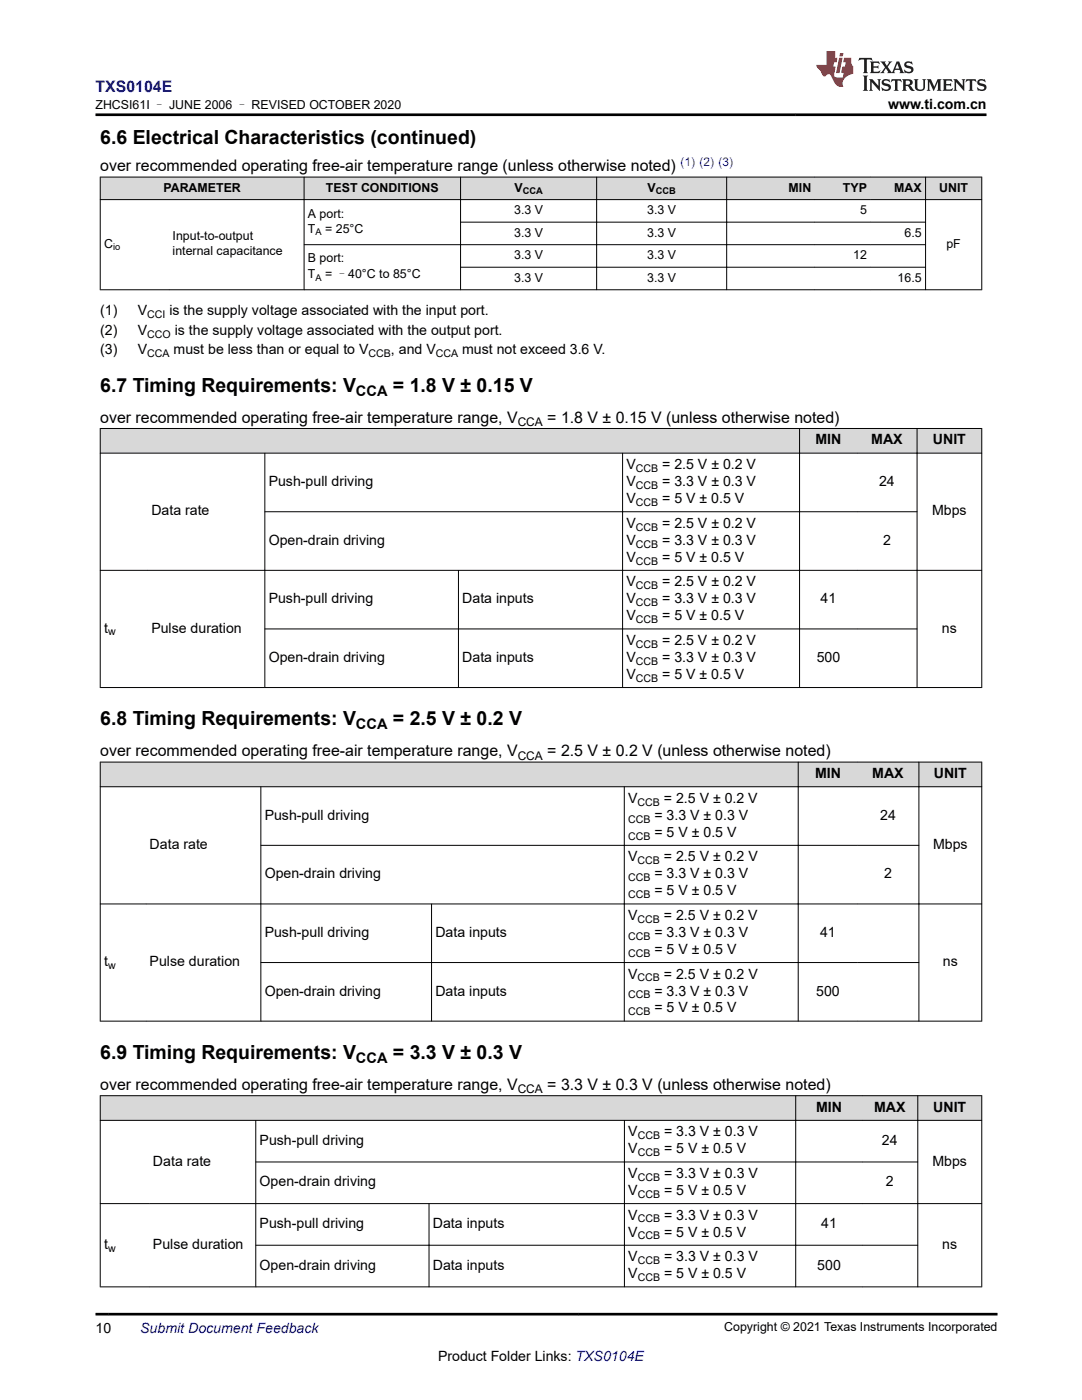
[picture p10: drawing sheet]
<svg xmlns="http://www.w3.org/2000/svg" width="216mm" height="279mm" viewBox="0 0 216 279" stroke-linecap="round" stroke-linejoin="round" font-family="sans-serif">
<defs><g id="words">
<g font-size="3.9">
<text x="20" y="28.7">6.6 Electrical Characteristics (continued)</text>
<text x="20" y="78.2">6.7 Timing Requirements: V</text>
<text x="78.4" y="78.2">= 1.8 V ± 0.15 V</text>
<text x="20" y="144.8">6.8 Timing Requirements: V</text>
<text x="78.4" y="144.8">= 2.5 V ± 0.2 V</text>
<text x="20" y="211.4">6.9 Timing Requirements: V</text>
<text x="78.4" y="211.4">= 3.3 V ± 0.3 V</text>
</g>
<text font-size="3.2" fill="#00f" x="19.1" y="18.3">TXS0104E</text>
<g font-size="3.2">
<text x="20" y="34.2">over recommended operating free-air temperature range (unless otherwise noted)</text>
<text x="20" y="84.4">over recommended operating free-air temperature range, V</text>
<text x="109.2" y="84.4">= 1.8 V ± 0.15 V (unless otherwise noted)</text>
<text x="20" y="150.9">over recommended operating free-air temperature range, V</text>
<text x="109.2" y="150.9">= 2.5 V ± 0.2 V (unless otherwise noted)</text>
<text x="20" y="217.5">over recommended operating free-air temperature range, V</text>
<text x="109.2" y="217.5">= 3.3 V ± 0.3 V (unless otherwise noted)</text>
</g>
<g font-size="2.9">
<text x="71" y="79">CCA</text>
<text x="71" y="145.6">CCA</text>
<text x="71" y="212.1">CCA</text>
</g>
<g font-size="2.8">
<text x="177.2" y="21.7">www.ti.com.cn</text>
<text x="20" y="62.9">(1)</text>
<text x="27.5" y="62.9">V</text>
<text x="33.8" y="62.9">is the supply voltage associated with the input port.</text>
<text x="20" y="70.7">(3)</text>
<text x="20" y="66.8">(2)</text>
<text x="27.5" y="66.8">V</text>
<text x="27.5" y="70.7">V</text>
<text x="34.6" y="70.7">must be less than or equal to V</text>
<text x="34.9" y="66.8">is the supply voltage associated with the output port.</text>
<text x="78" y="70.7">, and V</text>
<text x="92.2" y="70.7">must not exceed 3.6 V.</text>
<text x="162.7" y="88.7">MIN</text>
<text x="173.8" y="88.7">MAX</text>
<text x="186.2" y="88.7">UNIT</text>
<text x="125" y="93.6">V</text>
<text x="132.1" y="93.6">= 2.5 V ± 0.2 V</text>
<text x="53.6" y="97">Push-pull driving</text>
<text x="125" y="97">V</text>
<text x="125" y="100.4">V</text>
<text x="132.1" y="100.4">= 5 V ± 0.5 V</text>
<text x="132.1" y="97">= 3.3 V ± 0.3 V</text>
<text x="175.4" y="97">24</text>
<text x="30.2" y="102.9">Data rate</text>
<text x="125" y="105.3">V</text>
<text x="132.1" y="105.3">= 2.5 V ± 0.2 V</text>
<text x="186" y="102.9">Mbps</text>
<text x="53.6" y="108.7">Open-drain driving</text>
<text x="125" y="108.7">V</text>
<text x="125" y="112.1">V</text>
<text x="132.1" y="112.1">= 5 V ± 0.5 V</text>
<text x="132.1" y="108.7">= 3.3 V ± 0.3 V</text>
<text x="176.2" y="108.7">2</text>
<text x="125" y="117">V</text>
<text x="132.1" y="117">= 2.5 V ± 0.2 V</text>
<text x="53.6" y="120.4">Push-pull driving</text>
<text x="92.2" y="120.4">Data inputs</text>
<text x="125" y="120.4">V</text>
<text x="125" y="123.8">V</text>
<text x="132.1" y="120.4">= 3.3 V ± 0.3 V</text>
<text x="132.1" y="123.8">= 5 V ± 0.5 V</text>
<text x="163.7" y="120.4">41</text>
<text x="20.8" y="126.2">t</text>
<text x="30.2" y="126.2">Pulse duration</text>
<text x="125" y="128.7">V</text>
<text x="132.1" y="128.7">= 2.5 V ± 0.2 V</text>
<text x="188" y="126.2">ns</text>
<text x="53.6" y="132.1">Open-drain driving</text>
<text x="92.2" y="132.1">Data inputs</text>
<text x="125" y="132.1">V</text>
<text x="125" y="135.5">V</text>
<text x="132.1" y="132.1">= 3.3 V ± 0.3 V</text>
<text x="132.1" y="135.5">= 5 V ± 0.5 V</text>
<text x="163" y="132.1">500</text>
<text x="162.6" y="155.3">MIN</text>
<text x="174.1" y="155.3">MAX</text>
<text x="186.3" y="155.3">UNIT</text>
<text x="125.3" y="160.2">V</text>
<text x="132.5" y="160.2">= 2.5 V ± 0.2 V</text>
<text x="52.8" y="163.6">Push-pull driving</text>
<text x="130.6" y="163.6">= 3.3 V ± 0.3 V</text>
<text x="130.6" y="167">= 5 V ± 0.5 V</text>
<text x="175.6" y="163.6">24</text>
<text x="29.9" y="169.4">Data rate</text>
<text x="125.3" y="171.9">V</text>
<text x="132.5" y="171.9">= 2.5 V ± 0.2 V</text>
<text x="186.2" y="169.4">Mbps</text>
<text x="52.8" y="175.3">Open-drain driving</text>
<text x="130.6" y="175.3">= 3.3 V ± 0.3 V</text>
<text x="130.6" y="178.7">= 5 V ± 0.5 V</text>
<text x="176.4" y="175.3">2</text>
<text x="125.3" y="183.6">V</text>
<text x="132.5" y="183.6">= 2.5 V ± 0.2 V</text>
<text x="52.8" y="187">Push-pull driving</text>
<text x="86.9" y="187">Data inputs</text>
<text x="130.6" y="187">= 3.3 V ± 0.3 V</text>
<text x="130.6" y="190.4">= 5 V ± 0.5 V</text>
<text x="163.6" y="187">41</text>
<text x="20.8" y="192.8">t</text>
<text x="29.9" y="192.8">Pulse duration</text>
<text x="125.3" y="195.3">V</text>
<text x="132.5" y="195.3">= 2.5 V ± 0.2 V</text>
<text x="188.1" y="192.8">ns</text>
<text x="52.8" y="198.7">Open-drain driving</text>
<text x="86.9" y="198.7">Data inputs</text>
<text x="130.6" y="198.7">= 3.3 V ± 0.3 V</text>
<text x="130.6" y="202.1">= 5 V ± 0.5 V</text>
<text x="162.9" y="198.7">500</text>
<text x="162.8" y="221.9">MIN</text>
<text x="174.4" y="221.9">MAX</text>
<text x="186.2" y="221.9">UNIT</text>
<text x="125.4" y="226.8">V</text>
<text x="132.5" y="226.8">= 3.3 V ± 0.3 V</text>
<text x="30.5" y="232.6">Data rate</text>
<text x="51.8" y="228.5">Push-pull driving</text>
<text x="125.4" y="230.2">V</text>
<text x="132.5" y="230.2">= 5 V ± 0.5 V</text>
<text x="176" y="228.5">24</text>
<text x="186.1" y="232.6">Mbps</text>
<text x="51.8" y="236.8">Open-drain driving</text>
<text x="125.4" y="235.1">V</text>
<text x="125.4" y="238.5">V</text>
<text x="132.5" y="238.5">= 5 V ± 0.5 V</text>
<text x="132.5" y="235.1">= 3.3 V ± 0.3 V</text>
<text x="176.8" y="236.8">2</text>
<text x="51.8" y="245.1">Push-pull driving</text>
<text x="86.4" y="245.1">Data inputs</text>
<text x="125.4" y="243.4">V</text>
<text x="132.5" y="243.4">= 3.3 V ± 0.3 V</text>
<text x="163.9" y="245.1">41</text>
<text x="20.8" y="249.2">t</text>
<text x="30.5" y="249.2">Pulse duration</text>
<text x="125.4" y="246.8">V</text>
<text x="125.4" y="251.7">V</text>
<text x="132.5" y="246.8">= 5 V ± 0.5 V</text>
<text x="132.5" y="251.7">= 3.3 V ± 0.3 V</text>
<text x="188" y="249.2">ns</text>
<text x="51.8" y="253.4">Open-drain driving</text>
<text x="86.4" y="253.4">Data inputs</text>
<text x="125.4" y="255.1">V</text>
<text x="132.5" y="255.1">= 5 V ± 0.5 V</text>
<text x="163.1" y="253.4">500</text>
<text x="19.1" y="266">10</text>
<text x="87.4" y="271.7">Product Folder Links: TXS0104E</text>
</g>
<text font-size="2.8" fill="#00f" x="28" y="266">Submit Document Feedback</text>
<g font-size="2.5">
<text x="19" y="21.8">ZHCSI61I – JUNE 2006 – REVISED OCTOBER 2020</text>
<text x="32.6" y="38.2">PARAMETER</text>
<text x="65" y="38.2">TEST CONDITIONS</text>
<text x="102.6" y="38.2">V</text>
<text x="129.2" y="38.2">V</text>
<text x="157.4" y="38.2">MIN</text>
<text x="168.2" y="38.2">TYP</text>
<text x="178.4" y="38.2">MAX</text>
<text x="187.4" y="38.2">UNIT</text>
<text x="34.4" y="48">Input-to-output</text>
<text x="61.4" y="43.5">A port:</text>
<text x="61.4" y="46.5">T</text>
<text x="64.9" y="46.5">= 25°C</text>
<text x="102.6" y="42.7">3.3 V</text>
<text x="102.6" y="47.2">3.3 V</text>
<text x="129.1" y="42.7">3.3 V</text>
<text x="129.1" y="47.2">3.3 V</text>
<text x="171.6" y="42.7">5</text>
<text x="180.5" y="47.2">6.5</text>
<text x="20.8" y="49.5">C</text>
<text x="34.4" y="51">internal capacitance</text>
<text x="61.4" y="52.4">B port:</text>
<text x="102.6" y="51.7">3.3 V</text>
<text x="129.1" y="51.7">3.3 V</text>
<text x="170.2" y="51.7">12</text>
<text x="188.9" y="49.5">pF</text>
<text x="61.4" y="55.6">T</text>
<text x="64.9" y="55.6">= –40°C to 85°C</text>
<text x="102.6" y="56.2">3.3 V</text>
<text x="129.1" y="56.2">3.3 V</text>
<text x="179.1" y="56.2">16.5</text>
<text x="144.5" y="265.7">Copyright © 2021 Texas Instruments Incorporated</text>
</g>
<text font-size="2.4" fill="#00f" x="135.8" y="33.1">(1) (2) (3)</text>
<g font-size="2.4">
<text x="103.3" y="85">CCA</text>
<text x="103.3" y="151.6">CCA</text>
<text x="103.3" y="218.2">CCA</text>
</g>
<g font-size="2.1">
<text x="29.4" y="63.5">CCI</text>
<text x="29.4" y="67.4">CCO</text>
<text x="29.4" y="71.3">CCA</text>
<text x="73.5" y="71.3">CCB</text>
<text x="87" y="71.3">CCA</text>
<text x="126.9" y="94.2">CCB</text>
<text x="126.9" y="101">CCB</text>
<text x="126.9" y="97.6">CCB</text>
<text x="126.9" y="105.9">CCB</text>
<text x="126.9" y="112.7">CCB</text>
<text x="126.9" y="109.3">CCB</text>
<text x="126.9" y="117.6">CCB</text>
<text x="126.9" y="121">CCB</text>
<text x="126.9" y="124.4">CCB</text>
<text x="21.6" y="126.8">w</text>
<text x="126.9" y="129.3">CCB</text>
<text x="126.9" y="132.7">CCB</text>
<text x="126.9" y="136">CCB</text>
<text x="127.2" y="160.8">CCB</text>
<text x="125.3" y="164.2">CCB</text>
<text x="125.3" y="167.5">CCB</text>
<text x="127.2" y="172.5">CCB</text>
<text x="125.3" y="175.8">CCB</text>
<text x="125.3" y="179.2">CCB</text>
<text x="127.2" y="184.2">CCB</text>
<text x="125.3" y="187.5">CCB</text>
<text x="125.3" y="190.9">CCB</text>
<text x="21.6" y="193.4">w</text>
<text x="127.2" y="195.9">CCB</text>
<text x="125.3" y="199.2">CCB</text>
<text x="125.3" y="202.6">CCB</text>
<text x="127.2" y="227.3">CCB</text>
<text x="127.2" y="230.7">CCB</text>
<text x="127.2" y="239">CCB</text>
<text x="127.2" y="235.7">CCB</text>
<text x="127.2" y="244">CCB</text>
<text x="21.6" y="249.8">w</text>
<text x="127.2" y="247.3">CCB</text>
<text x="127.2" y="255.7">CCB</text>
<text x="127.2" y="252.3">CCB</text>
</g>
<g font-size="1.9">
<text x="104.3" y="38.7">CCA</text>
<text x="130.8" y="38.7">CCB</text>
<text x="63" y="47">A</text>
<text x="22.6" y="50">io</text>
<text x="63" y="56.1">A</text>
</g>
</g></defs>
<g fill="#d8d8d8">
<path d="M20 35.3h175.9v4.5h-175.9z" fill-rule="evenodd"/>
<path d="M20.1 35.4h40.5v4.4h-40.5z" fill-rule="evenodd"/>
<path d="M60.7 35.4h31.1v4.4h-31.1z" fill-rule="evenodd"/>
<path d="M92 35.4h27v4.4h-27z" fill-rule="evenodd"/>
<path d="M119.1 35.4h25.8v4.4h-25.8z" fill-rule="evenodd"/>
<path d="M145.1 35.4h17.5v4.4h-17.5z" fill-rule="evenodd"/>
<path d="M162.6 35.4h11.1v4.4h-11.1z" fill-rule="evenodd"/>
<path d="M173.7 35.4h10.9v4.4h-10.9z" fill-rule="evenodd"/>
<path d="M184.7 35.4h11.1v4.4h-11.1z" fill-rule="evenodd"/>
</g>
<g fill="none" stroke="#000" stroke-width=".2">
<path d="M19.9 35.3h176.1M19.9 39.8h176.1M20 35.3v22.6M60.7 35.3v22.6M91.9 35.3v22.6M119.1 35.3v22.6M145 35.3v22.6M184.7 35.3v22.6M195.9 35.3v22.6M19.9 57.8h176.1M60.6 48.8h124.1M91.8 44.3h92.9"/>
<path d="M91.8 53.3h92.9"/>
</g>
<g fill="#d8d8d8">
<path d="M20 85.5h175.9v4.9h-175.9z" fill-rule="evenodd"/>
<path d="M20.1 85.6h139.4v4.8h-139.4z" fill-rule="evenodd"/>
<path d="M159.6 85.6h11.4v4.8h-11.4z" fill-rule="evenodd"/>
<path d="M171 85.6h11.9v4.8h-11.9z" fill-rule="evenodd"/>
<path d="M183.1 85.6h12.7v4.8h-12.7z" fill-rule="evenodd"/>
</g>
<g fill="none" stroke="#000" stroke-width=".2">
<path d="M19.9 85.5h176.1M19.9 90.4h176.1M20 85.5v51.8M52.8 90.4v46.9M124.2 90.4v46.9M159.5 85.5v51.8M183 85.5v51.8M195.9 85.5v51.8M19.9 113.8h176.1M52.8 102.1h130.3M91.5 113.8v23.5M19.9 137.2h176.1"/>
<path d="M52.8 125.5h130.3"/>
</g>
<g fill="#d8d8d8">
<path d="M20 152.1h175.9v4.9h-175.9z" fill-rule="evenodd"/>
<path d="M20.1 152.2h139.1v4.8h-139.1z" fill-rule="evenodd"/>
<path d="M159.3 152.2h11.8v4.8h-11.8z" fill-rule="evenodd"/>
<path d="M171.1 152.2h12.2v4.8h-12.2z" fill-rule="evenodd"/>
<path d="M183.4 152.2h12.4v4.8h-12.4z" fill-rule="evenodd"/>
</g>
<g fill="none" stroke="#000" stroke-width=".2">
<path d="M19.9 152.1h176.1M19.9 157h176.1M20 152v51.9M52 157v46.9M124.6 157v46.9M159.3 152v51.9M183.4 152v51.9M195.9 152v51.9M52 168.7h131.4M19.9 180.4h176.1M52 192.1h131.4M86.1 180.3v23.6"/>
<path d="M19.9 203.8h176.1"/>
</g>
<g fill="#d8d8d8">
<path d="M20 218.7h175.9v4.9h-175.9z" fill-rule="evenodd"/>
<path d="M20.1 218.7h138.6v4.8h-138.6z" fill-rule="evenodd"/>
<path d="M158.8 218.7h13.2v4.8h-13.2z" fill-rule="evenodd"/>
<path d="M172 218.7h11.1v4.8h-11.1z" fill-rule="evenodd"/>
<path d="M183.2 218.7h12.6v4.8h-12.6z" fill-rule="evenodd"/>
</g>
<g fill="none" stroke="#000" stroke-width=".2">
<path d="M19.9 218.7h176.1M20 218.6v38.3M158.8 218.6v38.3M183.1 218.6v38.3M195.9 218.6v38.3M19.9 223.6h176.1M51 231.9h132.2M51 223.5v33.4M124.6 223.5v33.4M19.9 240.2h176.1M19.9 256.8h176.1M51 248.5h132.2"/>
<path d="M85.6 240.1v16.8"/>
</g>
<path d="M171.5 11.6l-.2 .5 .5-.2h.6v.1v2.2l-.2 .4h1l-.2-.4v-2.2v-.1h.5l.6 .2-.2-.5zM173.6 12.3l.2 .4v1.5l-.2 .4h1.9l.1-.6a1.08 1.08 0 0 1-1.3 .2v-.7h.6l.4 .2v-.7l-.4 .2h-.6v-.5l.2-.2a1 1 0 0 1 1 .3l-.1-.5zM175.7 12.3l.9 1.1-1 1.2h.9l-.2-.2 .5-.8 .4 .8-.2 .2h1.6l-.2-.2 .2-.5h.9l.1 .5-.1 .2h.9l-.2-.3-.8-2h-.5l-.9 2.2-.9-1.1 .9-1.1h-.8l.2 .2-.4 .6-.4-.6 .2-.2zM179 12.7l.4 1h-.7zM180.7 12.4a.65 .65 0 0 0-.2 .7 .65 .65 0 0 0 .6 .5l.6 .1 .1 .3a.79 .79 0 0 1-.7 .4 .79 .79 0 0 1-.7-.5l.1 .7 .2-.1a.93 .93 0 0 0 1.1 .1 .93 .93 0 0 0 .4-1 1.46 1.46 0 0 0-1.2-.6l-.1-.3a1.09 1.09 0 0 1 1.2 .2l-.2-.6-.1 .1-.5-.2zM172.2 15.1l.2 .4v2.2l-.2 .4h1l-.2-.4v-2.2l.2-.4zM173.4 15.8l.2 .4v1.5l-.2 .4h.8l-.3-.4 .1-1.3 1.6 1.8v-2l.2-.4h-.7l.1 .2 .1 1.1-1.2-1.3zM176.2 15.9a.65 .65 0 0 0-.2 .8 .65 .65 0 0 0 .6 .4l.6 .2 .1 .2a.79 .79 0 0 1-.7 .4 .79 .79 0 0 1-.7-.5l.1 .7 .2-.1a.93 .93 0 0 0 1.1 .1 .93 .93 0 0 0 .4-.9 1.46 1.46 0 0 0-1.2-.6l-.1-.4a1.09 1.09 0 0 1 1.2 .2l-.1-.6-.2 .1-.5-.1zM177.9 15.8l-.1 .6a.63 .63 0 0 1 .8-.3v1.6l-.3 .4h1l-.2-.4v-1.6a.66 .66 0 0 1 .8 .3l-.1-.6zM180 15.8l.2 .4v1.5l-.2 .4h1l-.2-.2-.1-.7h.5l.1 .2a.79 .79 0 0 0 1.2 .6l-1-.9a.61 .61 0 0 0 .6-.6 .61 .61 0 0 0-.5-.7zM180.8 16.1h.1a.47 .47 0 0 1 .5 .1 .47 .47 0 0 1 .1 .5l-.1 .1-.7 .1zM182.3 15.8l.2 .2a2.27 2.27 0 0 0 .4 2 1.04 1.04 0 0 0 1.7-.7v-1.3l.2-.2h-.8l.2 .4v1.1a.6 .6 0 0 1-.6 .6 .6 .6 0 0 1-.6-.6v-1.1l.3-.4zM184.9 15.8l.2 .4v1.5l-.2 .4h.8l-.3-.4v-1.4l.9 1.9 .9-1.9v1.4l-.3 .4h1l-.2-.4v-1.5l.2-.4h-.8l-.7 1.5-.6-1.5zM188.1 15.8l.2 .4v1.5l-.2 .4h1.9l.1-.6a1.09 1.09 0 0 1-1.3 .2v-.7h.6l.4 .2v-.6l-.4 .2h-.6v-.6l.2-.1a1.01 1.01 0 0 1 1 .3l-.1-.6zM190.2 15.8l.3 .4v1.5l-.3 .4h.8l-.2-.4v-1.3l1.6 1.8v-2l.2-.4h-.7l.2 .2v1.1l-1.2-1.3zM192.8 15.8l-.1 .6a.63 .63 0 0 1 .8-.3v1.6l-.3 .4h1l-.2-.4v-1.6a.66 .66 0 0 1 .8 .3l-.1-.6zM195.2 15.9a.65 .65 0 0 0-.2 .8 .65 .65 0 0 0 .6 .4l.6 .2 .2 .2a.79 .79 0 0 1-.7 .4 .79 .79 0 0 1-.7-.5l.1 .7 .2-.1a.93 .93 0 0 0 1 .1 .93 .93 0 0 0 .5-.9 1.46 1.46 0 0 0-1.3-.6v-.4a1.09 1.09 0 0 1 1.2 .2l-.2-.6-.2 .1-.5-.1z" fill="#231f20"/>
<path d="M164.9 10.2v2.8h-2l.1 .3 .8 1a.95 .95 0 0 0 1 .9 .59 .59 0 0 1 .5-.4 .59 .59 0 0 1 .5 .4l.4 .7a1.59 1.59 0 0 0 2.1 1.4 1.61 1.61 0 0 1 1-2.3l1-.3-.1-1.5a1.59 1.59 0 0 1-.3-1.7h-1.5l-.2 .9h.6l-.2 .9h-.5l-.2 1v.2l.4 .1-.1 .9h-.7a.73 .73 0 0 1-1-.7l.3-1.5h-.5l.1-.9h.5l.2-.9h-.5v-1.3zM167.4 11.5l-.6 3.1h.7l.6-3.1zM167.6 10.6l-.1 .6h.7l.1-.6z" fill="#ed1c24"/>
<path d="M19.1 22.9h177.8M19.1 262.3h180" fill="none" stroke="#000" stroke-width=".53"/>
<use href="#words"/>
</svg>
